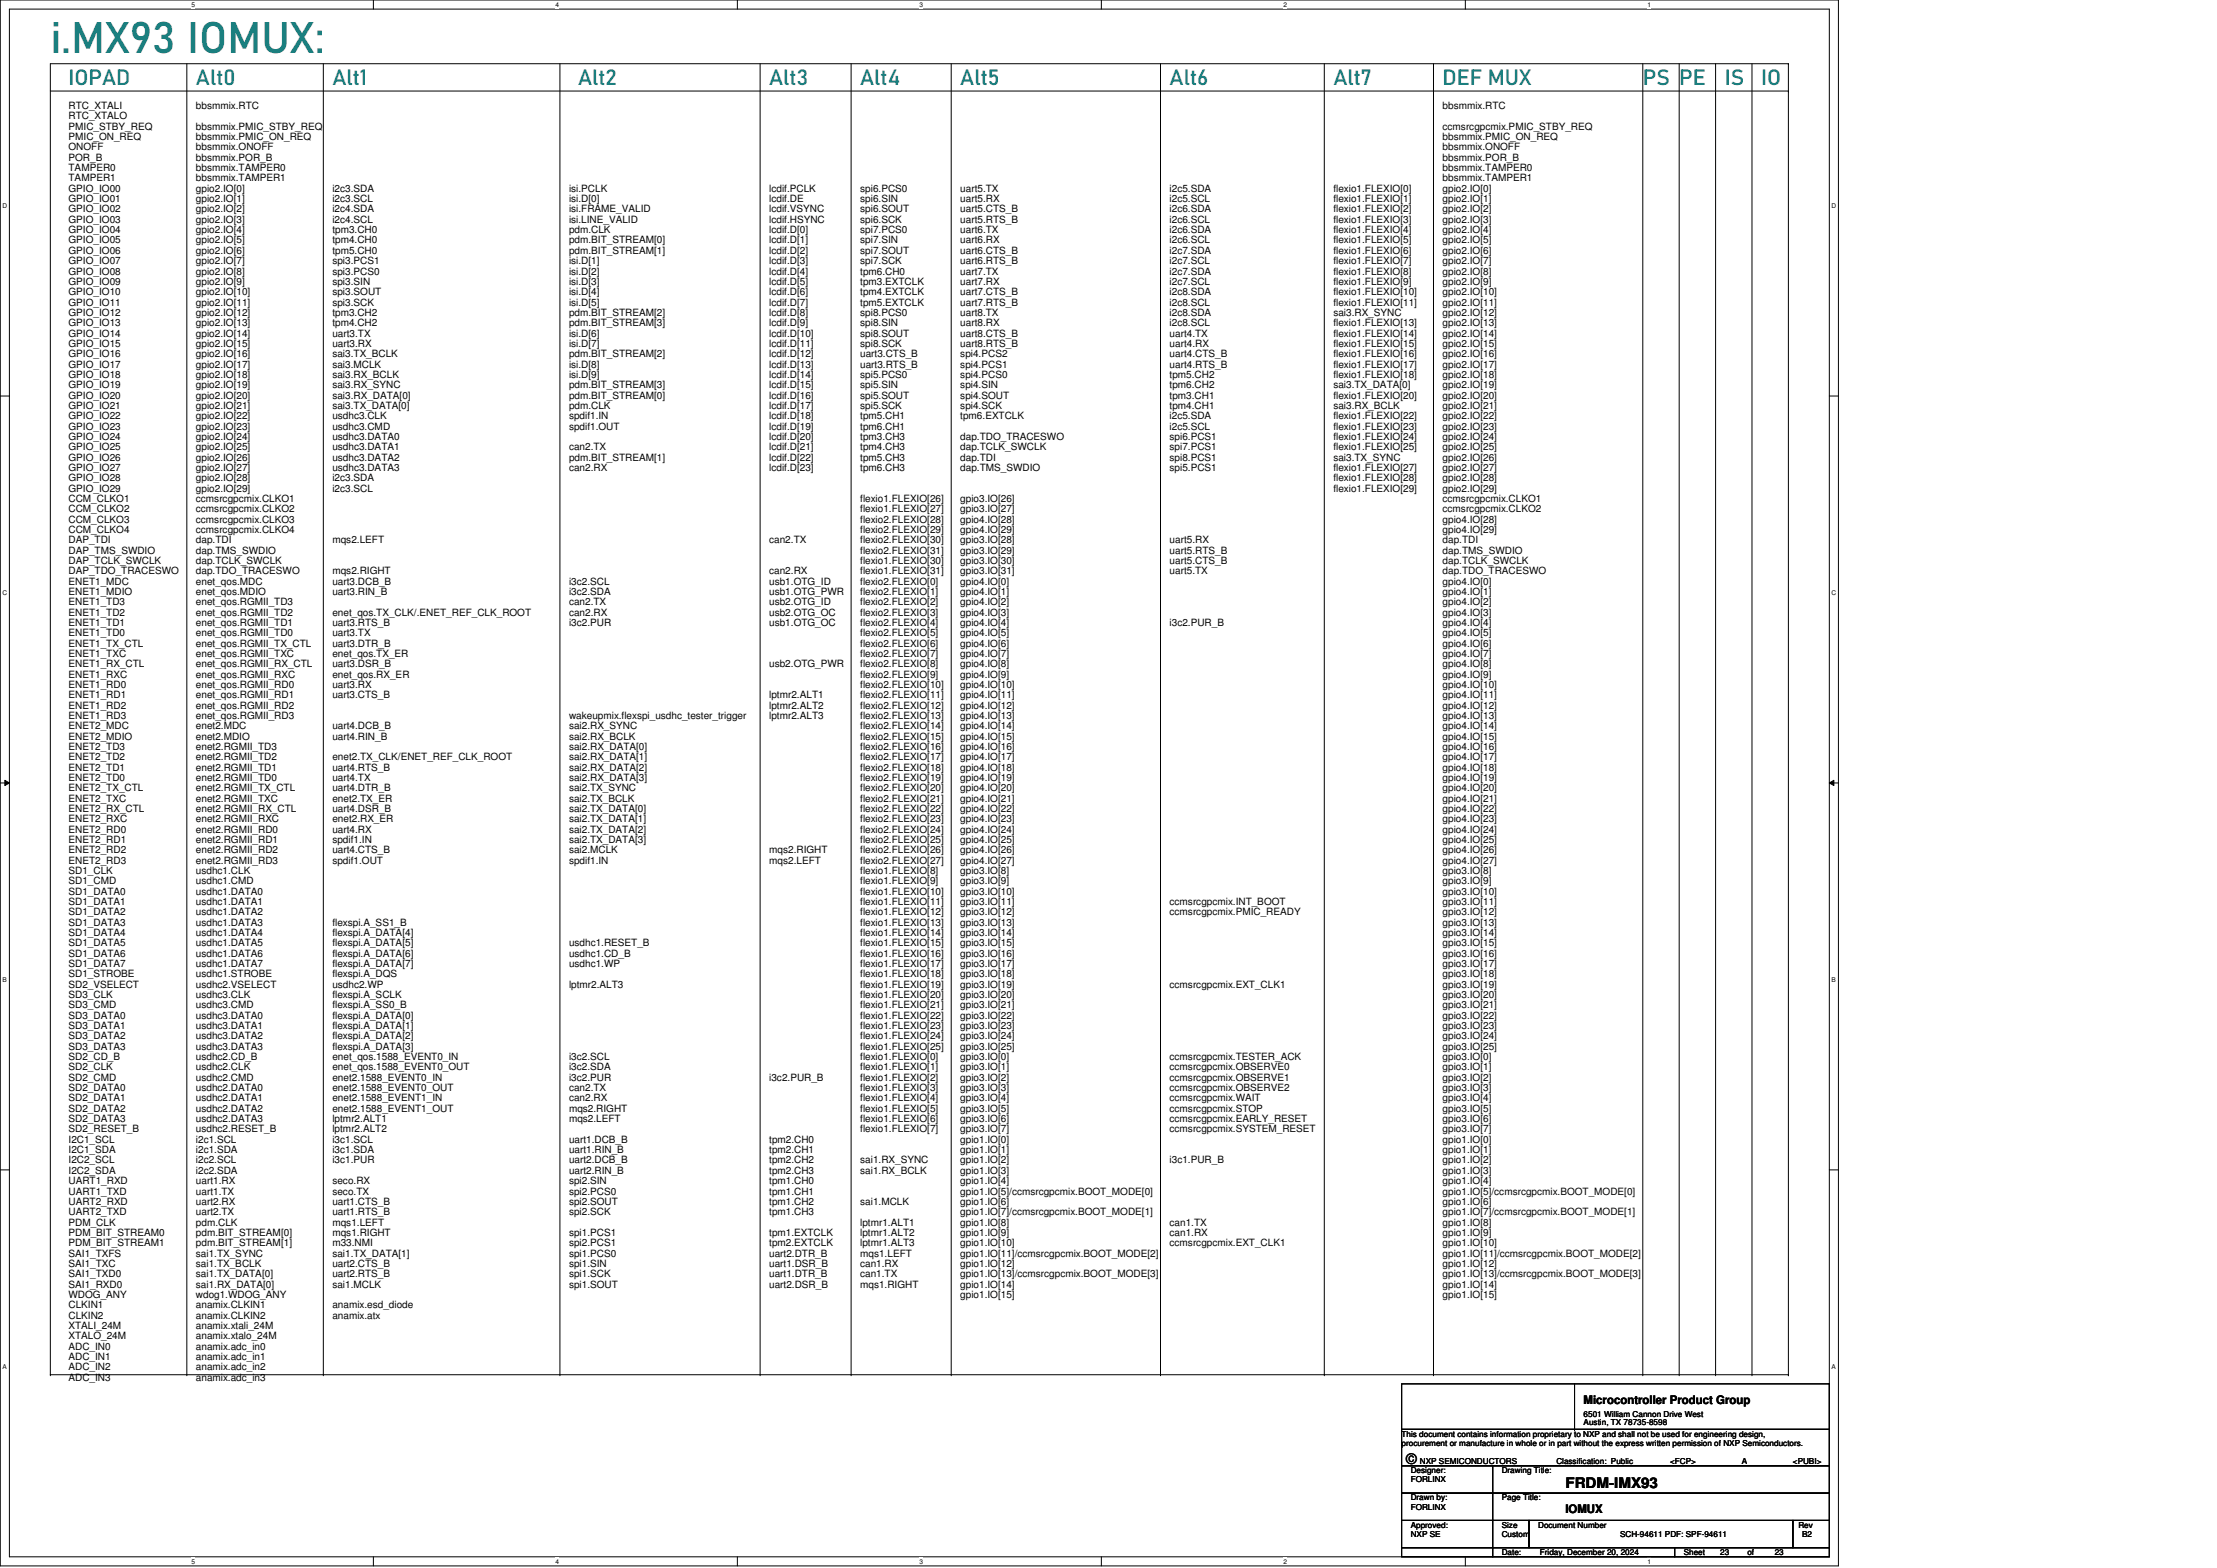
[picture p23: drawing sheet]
<svg xmlns="http://www.w3.org/2000/svg" width="297mm" height="210mm" viewBox="0 0 297 210" stroke-linecap="round" stroke-linejoin="round" font-family="sans-serif">
<defs><g id="words">
<text font-size="5.8" fill="#008080" x="6.7" y="7">i.MX93 IOMUX:</text>
<g font-size="2.9" fill="#008080">
<text x="9.2" y="11.4">IOPAD</text>
<text x="26.3" y="11.4">Alt0</text>
<text x="44.5" y="11.4">Alt1</text>
<text x="77.5" y="11.4">Alt2</text>
<text x="103.1" y="11.4">Alt3</text>
<text x="115.3" y="11.4">Alt4</text>
<text x="128.7" y="11.4">Alt5</text>
<text x="156.7" y="11.4">Alt6</text>
<text x="178.7" y="11.4">Alt7</text>
<text x="193.3" y="11.4">DEF MUX</text>
<text x="220.1" y="11.4">PS PE</text>
<text x="231.1" y="11.4">IS</text>
<text x="236" y="11.4">IO</text>
</g>
<g font-size="1.9">
<text x="188.4" y="196.1">©</text>
<text x="209.7" y="199.3">FRDM-IMX93</text>
</g>
<g font-size="1.6">
<text x="212.2" y="188">Microcontroller Product Group</text>
<text x="209.7" y="202.6">IOMUX</text>
</g>
<g font-size="1.3">
<text x="9.2" y="14.6">RTC_XTALI</text>
<text x="9.2" y="16">RTC_XTALO</text>
<text x="9.2" y="17.4">PMIC_STBY_REQ</text>
<text x="26.3" y="14.6">bbsmmix.RTC</text>
<text x="26.3" y="17.4">bbsmmix.PMIC_STBY_REQ</text>
<text x="193.3" y="14.6">bbsmmix.RTC</text>
<text x="193.3" y="17.4">ccmsrcgpcmix.PMIC_STBY_REQ</text>
<text x="9.2" y="18.8">PMIC_ON_REQ</text>
<text x="9.2" y="20.1">ONOFF</text>
<text x="9.2" y="21.5">POR_B</text>
<text x="9.2" y="22.9">TAMPER0</text>
<text x="26.3" y="18.8">bbsmmix.PMIC_ON_REQ</text>
<text x="26.3" y="20.1">bbsmmix.ONOFF</text>
<text x="26.3" y="21.5">bbsmmix.POR_B</text>
<text x="26.3" y="22.9">bbsmmix.TAMPER0</text>
<text x="193.3" y="18.8">bbsmmix.PMIC_ON_REQ</text>
<text x="193.3" y="20.1">bbsmmix.ONOFF</text>
<text x="193.3" y="21.5">bbsmmix.POR_B</text>
<text x="193.3" y="22.9">bbsmmix.TAMPER0</text>
<text x="9.2" y="24.3">TAMPER1</text>
<text x="9.2" y="25.7">GPIO_IO00</text>
<text x="9.2" y="27.1">GPIO_IO01</text>
<text x="9.2" y="28.5">GPIO_IO02</text>
<text x="9.2" y="29.8">GPIO_IO03</text>
<text x="26.3" y="24.3">bbsmmix.TAMPER1</text>
<text x="26.3" y="25.7">gpio2.IO[0]</text>
<text x="26.3" y="27.1">gpio2.IO[1]</text>
<text x="26.3" y="28.5">gpio2.IO[2]</text>
<text x="26.3" y="29.8">gpio2.IO[3]</text>
<text x="44.5" y="25.7">i2c3.SDA</text>
<text x="44.5" y="27.1">i2c3.SCL</text>
<text x="44.5" y="28.5">i2c4.SDA</text>
<text x="44.5" y="29.8">i2c4.SCL</text>
<text x="76.2" y="25.7">isi.PCLK</text>
<text x="76.2" y="27.1">isi.D[0]</text>
<text x="76.2" y="28.5">isi.FRAME_VALID</text>
<text x="76.2" y="29.8">isi.LINE_VALID</text>
<text x="103.1" y="25.7">lcdif.PCLK</text>
<text x="103.1" y="27.1">lcdif.DE</text>
<text x="103.1" y="28.5">lcdif.VSYNC</text>
<text x="103.1" y="29.8">lcdif.HSYNC</text>
<text x="115.3" y="25.7">spi6.PCS0</text>
<text x="115.3" y="27.1">spi6.SIN</text>
<text x="115.3" y="28.5">spi6.SOUT</text>
<text x="115.3" y="29.8">spi6.SCK</text>
<text x="128.7" y="25.7">uart5.TX</text>
<text x="128.7" y="27.1">uart5.RX</text>
<text x="128.7" y="28.5">uart5.CTS_B</text>
<text x="128.7" y="29.8">uart5.RTS_B</text>
<text x="156.7" y="25.7">i2c5.SDA</text>
<text x="156.7" y="27.1">i2c5.SCL</text>
<text x="156.7" y="28.5">i2c6.SDA</text>
<text x="156.7" y="29.8">i2c6.SCL</text>
<text x="178.7" y="25.7">flexio1.FLEXIO[0]</text>
<text x="178.7" y="27.1">flexio1.FLEXIO[1]</text>
<text x="178.7" y="28.5">flexio1.FLEXIO[2]</text>
<text x="178.7" y="29.8">flexio1.FLEXIO[3]</text>
<text x="193.3" y="24.3">bbsmmix.TAMPER1</text>
<text x="193.3" y="25.7">gpio2.IO[0]</text>
<text x="193.3" y="27.1">gpio2.IO[1]</text>
<text x="193.3" y="28.5">gpio2.IO[2]</text>
<text x="193.3" y="29.8">gpio2.IO[3]</text>
<text x="9.2" y="31.2">GPIO_IO04</text>
<text x="9.2" y="32.6">GPIO_IO05</text>
<text x="9.2" y="34">GPIO_IO06</text>
<text x="9.2" y="35.4">GPIO_IO07</text>
<text x="26.3" y="31.2">gpio2.IO[4]</text>
<text x="26.3" y="32.6">gpio2.IO[5]</text>
<text x="26.3" y="34">gpio2.IO[6]</text>
<text x="26.3" y="35.4">gpio2.IO[7]</text>
<text x="44.5" y="31.2">tpm3.CH0</text>
<text x="44.5" y="32.6">tpm4.CH0</text>
<text x="44.5" y="34">tpm5.CH0</text>
<text x="44.5" y="35.4">spi3.PCS1</text>
<text x="76.2" y="31.2">pdm.CLK</text>
<text x="76.2" y="32.6">pdm.BIT_STREAM[0]</text>
<text x="76.2" y="34">pdm.BIT_STREAM[1]</text>
<text x="76.2" y="35.4">isi.D[1]</text>
<text x="103.1" y="31.2">lcdif.D[0]</text>
<text x="103.1" y="32.6">lcdif.D[1]</text>
<text x="103.1" y="34">lcdif.D[2]</text>
<text x="103.1" y="35.4">lcdif.D[3]</text>
<text x="115.3" y="31.2">spi7.PCS0</text>
<text x="115.3" y="32.6">spi7.SIN</text>
<text x="115.3" y="34">spi7.SOUT</text>
<text x="115.3" y="35.4">spi7.SCK</text>
<text x="128.7" y="31.2">uart6.TX</text>
<text x="128.7" y="32.6">uart6.RX</text>
<text x="128.7" y="34">uart6.CTS_B</text>
<text x="128.7" y="35.4">uart6.RTS_B</text>
<text x="156.7" y="31.2">i2c6.SDA</text>
<text x="156.7" y="32.6">i2c6.SCL</text>
<text x="156.7" y="34">i2c7.SDA</text>
<text x="156.7" y="35.4">i2c7.SCL</text>
<text x="178.7" y="31.2">flexio1.FLEXIO[4]</text>
<text x="178.7" y="32.6">flexio1.FLEXIO[5]</text>
<text x="178.7" y="34">flexio1.FLEXIO[6]</text>
<text x="178.7" y="35.4">flexio1.FLEXIO[7]</text>
<text x="193.3" y="31.2">gpio2.IO[4]</text>
<text x="193.3" y="32.6">gpio2.IO[5]</text>
<text x="193.3" y="34">gpio2.IO[6]</text>
<text x="193.3" y="35.4">gpio2.IO[7]</text>
<text x="9.2" y="36.8">GPIO_IO08</text>
<text x="9.2" y="38.1">GPIO_IO09</text>
<text x="9.2" y="39.5">GPIO_IO10</text>
<text x="9.2" y="40.9">GPIO_IO11</text>
<text x="26.3" y="36.8">gpio2.IO[8]</text>
<text x="26.3" y="38.1">gpio2.IO[9]</text>
<text x="26.3" y="39.5">gpio2.IO[10]</text>
<text x="26.3" y="40.9">gpio2.IO[11]</text>
<text x="44.5" y="36.8">spi3.PCS0</text>
<text x="44.5" y="38.1">spi3.SIN</text>
<text x="44.5" y="39.5">spi3.SOUT</text>
<text x="44.5" y="40.9">spi3.SCK</text>
<text x="76.2" y="36.8">isi.D[2]</text>
<text x="76.2" y="38.1">isi.D[3]</text>
<text x="76.2" y="39.5">isi.D[4]</text>
<text x="76.2" y="40.9">isi.D[5]</text>
<text x="103.1" y="36.8">lcdif.D[4]</text>
<text x="103.1" y="38.1">lcdif.D[5]</text>
<text x="103.1" y="39.5">lcdif.D[6]</text>
<text x="103.1" y="40.9">lcdif.D[7]</text>
<text x="115.3" y="36.8">tpm6.CH0</text>
<text x="115.3" y="38.1">tpm3.EXTCLK</text>
<text x="115.3" y="39.5">tpm4.EXTCLK</text>
<text x="115.3" y="40.9">tpm5.EXTCLK</text>
<text x="128.7" y="36.8">uart7.TX</text>
<text x="128.7" y="38.1">uart7.RX</text>
<text x="128.7" y="39.5">uart7.CTS_B</text>
<text x="128.7" y="40.9">uart7.RTS_B</text>
<text x="156.7" y="36.8">i2c7.SDA</text>
<text x="156.7" y="38.1">i2c7.SCL</text>
<text x="156.7" y="39.5">i2c8.SDA</text>
<text x="156.7" y="40.9">i2c8.SCL</text>
<text x="178.7" y="36.8">flexio1.FLEXIO[8]</text>
<text x="178.7" y="38.1">flexio1.FLEXIO[9]</text>
<text x="178.7" y="39.5">flexio1.FLEXIO[10]</text>
<text x="178.7" y="40.9">flexio1.FLEXIO[11]</text>
<text x="193.3" y="36.8">gpio2.IO[8]</text>
<text x="193.3" y="38.1">gpio2.IO[9]</text>
<text x="193.3" y="39.5">gpio2.IO[10]</text>
<text x="193.3" y="40.9">gpio2.IO[11]</text>
<text x="9.2" y="42.3">GPIO_IO12</text>
<text x="9.2" y="43.7">GPIO_IO13</text>
<text x="9.2" y="45.1">GPIO_IO14</text>
<text x="9.2" y="46.5">GPIO_IO15</text>
<text x="9.2" y="47.8">GPIO_IO16</text>
<text x="26.3" y="42.3">gpio2.IO[12]</text>
<text x="26.3" y="43.7">gpio2.IO[13]</text>
<text x="26.3" y="45.1">gpio2.IO[14]</text>
<text x="26.3" y="46.5">gpio2.IO[15]</text>
<text x="26.3" y="47.8">gpio2.IO[16]</text>
<text x="44.5" y="42.3">tpm3.CH2</text>
<text x="44.5" y="43.7">tpm4.CH2</text>
<text x="44.5" y="45.1">uart3.TX</text>
<text x="44.5" y="46.5">uart3.RX</text>
<text x="44.5" y="47.8">sai3.TX_BCLK</text>
<text x="76.2" y="42.3">pdm.BIT_STREAM[2]</text>
<text x="76.2" y="43.7">pdm.BIT_STREAM[3]</text>
<text x="76.2" y="45.1">isi.D[6]</text>
<text x="76.2" y="46.5">isi.D[7]</text>
<text x="76.2" y="47.8">pdm.BIT_STREAM[2]</text>
<text x="103.1" y="42.3">lcdif.D[8]</text>
<text x="103.1" y="43.7">lcdif.D[9]</text>
<text x="103.1" y="45.1">lcdif.D[10]</text>
<text x="103.1" y="46.5">lcdif.D[11]</text>
<text x="103.1" y="47.8">lcdif.D[12]</text>
<text x="115.3" y="42.3">spi8.PCS0</text>
<text x="115.3" y="43.7">spi8.SIN</text>
<text x="115.3" y="45.1">spi8.SOUT</text>
<text x="115.3" y="46.5">spi8.SCK</text>
<text x="115.3" y="47.8">uart3.CTS_B</text>
<text x="128.7" y="42.3">uart8.TX</text>
<text x="128.7" y="43.7">uart8.RX</text>
<text x="128.7" y="45.1">uart8.CTS_B</text>
<text x="128.7" y="46.5">uart8.RTS_B</text>
<text x="128.7" y="47.8">spi4.PCS2</text>
<text x="156.7" y="42.3">i2c8.SDA</text>
<text x="156.7" y="43.7">i2c8.SCL</text>
<text x="156.7" y="45.1">uart4.TX</text>
<text x="156.7" y="46.5">uart4.RX</text>
<text x="156.7" y="47.8">uart4.CTS_B</text>
<text x="178.7" y="42.3">sai3.RX_SYNC</text>
<text x="178.7" y="43.7">flexio1.FLEXIO[13]</text>
<text x="178.7" y="45.1">flexio1.FLEXIO[14]</text>
<text x="178.7" y="46.5">flexio1.FLEXIO[15]</text>
<text x="178.7" y="47.8">flexio1.FLEXIO[16]</text>
<text x="193.3" y="42.3">gpio2.IO[12]</text>
<text x="193.3" y="43.7">gpio2.IO[13]</text>
<text x="193.3" y="45.1">gpio2.IO[14]</text>
<text x="193.3" y="46.5">gpio2.IO[15]</text>
<text x="193.3" y="47.8">gpio2.IO[16]</text>
<text x="9.2" y="49.2">GPIO_IO17</text>
<text x="9.2" y="50.6">GPIO_IO18</text>
<text x="9.2" y="52">GPIO_IO19</text>
<text x="9.2" y="53.4">GPIO_IO20</text>
<text x="26.3" y="49.2">gpio2.IO[17]</text>
<text x="26.3" y="50.6">gpio2.IO[18]</text>
<text x="26.3" y="52">gpio2.IO[19]</text>
<text x="26.3" y="53.4">gpio2.IO[20]</text>
<text x="44.5" y="49.2">sai3.MCLK</text>
<text x="44.5" y="50.6">sai3.RX_BCLK</text>
<text x="44.5" y="52">sai3.RX_SYNC</text>
<text x="44.5" y="53.4">sai3.RX_DATA[0]</text>
<text x="76.2" y="49.2">isi.D[8]</text>
<text x="76.2" y="50.6">isi.D[9]</text>
<text x="76.2" y="52">pdm.BIT_STREAM[3]</text>
<text x="76.2" y="53.4">pdm.BIT_STREAM[0]</text>
<text x="103.1" y="49.2">lcdif.D[13]</text>
<text x="103.1" y="50.6">lcdif.D[14]</text>
<text x="103.1" y="52">lcdif.D[15]</text>
<text x="103.1" y="53.4">lcdif.D[16]</text>
<text x="115.3" y="49.2">uart3.RTS_B</text>
<text x="115.3" y="50.6">spi5.PCS0</text>
<text x="115.3" y="52">spi5.SIN</text>
<text x="115.3" y="53.4">spi5.SOUT</text>
<text x="128.7" y="49.2">spi4.PCS1</text>
<text x="128.7" y="50.6">spi4.PCS0</text>
<text x="128.7" y="52">spi4.SIN</text>
<text x="128.7" y="53.4">spi4.SOUT</text>
<text x="156.7" y="49.2">uart4.RTS_B</text>
<text x="156.7" y="50.6">tpm5.CH2</text>
<text x="156.7" y="52">tpm6.CH2</text>
<text x="156.7" y="53.4">tpm3.CH1</text>
<text x="178.7" y="49.2">flexio1.FLEXIO[17]</text>
<text x="178.7" y="50.6">flexio1.FLEXIO[18]</text>
<text x="178.7" y="52">sai3.TX_DATA[0]</text>
<text x="178.7" y="53.4">flexio1.FLEXIO[20]</text>
<text x="193.3" y="49.2">gpio2.IO[17]</text>
<text x="193.3" y="50.6">gpio2.IO[18]</text>
<text x="193.3" y="52">gpio2.IO[19]</text>
<text x="193.3" y="53.4">gpio2.IO[20]</text>
<text x="9.2" y="54.8">GPIO_IO21</text>
<text x="9.2" y="56.1">GPIO_IO22</text>
<text x="9.2" y="57.5">GPIO_IO23</text>
<text x="9.2" y="58.9">GPIO_IO24</text>
<text x="26.3" y="54.8">gpio2.IO[21]</text>
<text x="26.3" y="56.1">gpio2.IO[22]</text>
<text x="26.3" y="57.5">gpio2.IO[23]</text>
<text x="26.3" y="58.9">gpio2.IO[24]</text>
<text x="44.5" y="54.8">sai3.TX_DATA[0]</text>
<text x="44.5" y="56.1">usdhc3.CLK</text>
<text x="44.5" y="57.5">usdhc3.CMD</text>
<text x="44.5" y="58.9">usdhc3.DATA0</text>
<text x="76.2" y="54.8">pdm.CLK</text>
<text x="76.2" y="56.1">spdif1.IN</text>
<text x="76.2" y="57.5">spdif1.OUT</text>
<text x="103.1" y="54.8">lcdif.D[17]</text>
<text x="103.1" y="56.1">lcdif.D[18]</text>
<text x="103.1" y="57.5">lcdif.D[19]</text>
<text x="103.1" y="58.9">lcdif.D[20]</text>
<text x="115.3" y="54.8">spi5.SCK</text>
<text x="115.3" y="56.1">tpm5.CH1</text>
<text x="115.3" y="57.5">tpm6.CH1</text>
<text x="115.3" y="58.9">tpm3.CH3</text>
<text x="128.7" y="54.8">spi4.SCK</text>
<text x="128.7" y="56.1">tpm6.EXTCLK</text>
<text x="128.7" y="58.9">dap.TDO_TRACESWO</text>
<text x="156.7" y="54.8">tpm4.CH1</text>
<text x="156.7" y="56.1">i2c5.SDA</text>
<text x="156.7" y="57.5">i2c5.SCL</text>
<text x="156.7" y="58.9">spi6.PCS1</text>
<text x="178.7" y="54.8">sai3.RX_BCLK</text>
<text x="178.7" y="56.1">flexio1.FLEXIO[22]</text>
<text x="178.7" y="57.5">flexio1.FLEXIO[23]</text>
<text x="178.7" y="58.9">flexio1.FLEXIO[24]</text>
<text x="193.3" y="54.8">gpio2.IO[21]</text>
<text x="193.3" y="56.1">gpio2.IO[22]</text>
<text x="193.3" y="57.5">gpio2.IO[23]</text>
<text x="193.3" y="58.9">gpio2.IO[24]</text>
<text x="9.2" y="60.3">GPIO_IO25</text>
<text x="9.2" y="61.7">GPIO_IO26</text>
<text x="9.2" y="63.1">GPIO_IO27</text>
<text x="9.2" y="64.4">GPIO_IO28</text>
<text x="9.2" y="65.8">GPIO_IO29</text>
<text x="26.3" y="60.3">gpio2.IO[25]</text>
<text x="26.3" y="61.7">gpio2.IO[26]</text>
<text x="26.3" y="63.1">gpio2.IO[27]</text>
<text x="26.3" y="64.4">gpio2.IO[28]</text>
<text x="26.3" y="65.8">gpio2.IO[29]</text>
<text x="44.5" y="60.3">usdhc3.DATA1</text>
<text x="44.5" y="61.7">usdhc3.DATA2</text>
<text x="44.5" y="63.1">usdhc3.DATA3</text>
<text x="44.5" y="64.4">i2c3.SDA</text>
<text x="44.5" y="65.8">i2c3.SCL</text>
<text x="76.2" y="60.3">can2.TX</text>
<text x="76.2" y="61.7">pdm.BIT_STREAM[1]</text>
<text x="76.2" y="63.1">can2.RX</text>
<text x="103.1" y="60.3">lcdif.D[21]</text>
<text x="103.1" y="61.7">lcdif.D[22]</text>
<text x="103.1" y="63.1">lcdif.D[23]</text>
<text x="115.3" y="60.3">tpm4.CH3</text>
<text x="115.3" y="61.7">tpm5.CH3</text>
<text x="115.3" y="63.1">tpm6.CH3</text>
<text x="128.7" y="60.3">dap.TCLK_SWCLK</text>
<text x="128.7" y="61.7">dap.TDI</text>
<text x="128.7" y="63.1">dap.TMS_SWDIO</text>
<text x="156.7" y="60.3">spi7.PCS1</text>
<text x="156.7" y="61.7">spi8.PCS1</text>
<text x="156.7" y="63.1">spi5.PCS1</text>
<text x="178.7" y="60.3">flexio1.FLEXIO[25]</text>
<text x="178.7" y="61.7">sai3.TX_SYNC</text>
<text x="178.7" y="63.1">flexio1.FLEXIO[27]</text>
<text x="178.7" y="64.4">flexio1.FLEXIO[28]</text>
<text x="178.7" y="65.8">flexio1.FLEXIO[29]</text>
<text x="193.3" y="60.3">gpio2.IO[25]</text>
<text x="193.3" y="61.7">gpio2.IO[26]</text>
<text x="193.3" y="63.1">gpio2.IO[27]</text>
<text x="193.3" y="64.4">gpio2.IO[28]</text>
<text x="193.3" y="65.8">gpio2.IO[29]</text>
<text x="9.2" y="67.2">CCM_CLKO1</text>
<text x="9.2" y="68.6">CCM_CLKO2</text>
<text x="9.2" y="70">CCM_CLKO3</text>
<text x="9.2" y="71.4">CCM_CLKO4</text>
<text x="26.3" y="67.2">ccmsrcgpcmix.CLKO1</text>
<text x="26.3" y="68.6">ccmsrcgpcmix.CLKO2</text>
<text x="26.3" y="70">ccmsrcgpcmix.CLKO3</text>
<text x="26.3" y="71.4">ccmsrcgpcmix.CLKO4</text>
<text x="115.3" y="67.2">flexio1.FLEXIO[26]</text>
<text x="115.3" y="68.6">flexio1.FLEXIO[27]</text>
<text x="115.3" y="70">flexio2.FLEXIO[28]</text>
<text x="115.3" y="71.4">flexio2.FLEXIO[29]</text>
<text x="128.7" y="67.2">gpio3.IO[26]</text>
<text x="128.7" y="68.6">gpio3.IO[27]</text>
<text x="128.7" y="70">gpio4.IO[28]</text>
<text x="128.7" y="71.4">gpio4.IO[29]</text>
<text x="193.3" y="67.2">ccmsrcgpcmix.CLKO1</text>
<text x="193.3" y="68.6">ccmsrcgpcmix.CLKO2</text>
<text x="193.3" y="70">gpio4.IO[28]</text>
<text x="193.3" y="71.4">gpio4.IO[29]</text>
<text x="9.2" y="72.8">DAP_TDI</text>
<text x="9.2" y="74.1">DAP_TMS_SWDIO</text>
<text x="9.2" y="75.5">DAP_TCLK_SWCLK</text>
<text x="9.2" y="76.9">DAP_TDO_TRACESWO</text>
<text x="26.3" y="72.8">dap.TDI</text>
<text x="26.3" y="74.1">dap.TMS_SWDIO</text>
<text x="26.3" y="75.5">dap.TCLK_SWCLK</text>
<text x="26.3" y="76.9">dap.TDO_TRACESWO</text>
<text x="44.5" y="72.8">mqs2.LEFT</text>
<text x="44.5" y="76.9">mqs2.RIGHT</text>
<text x="103.1" y="72.8">can2.TX</text>
<text x="103.1" y="76.9">can2.RX</text>
<text x="115.3" y="72.8">flexio2.FLEXIO[30]</text>
<text x="115.3" y="74.1">flexio2.FLEXIO[31]</text>
<text x="115.3" y="75.5">flexio1.FLEXIO[30]</text>
<text x="115.3" y="76.9">flexio1.FLEXIO[31]</text>
<text x="128.7" y="72.8">gpio3.IO[28]</text>
<text x="128.7" y="74.1">gpio3.IO[29]</text>
<text x="128.7" y="75.5">gpio3.IO[30]</text>
<text x="128.7" y="76.9">gpio3.IO[31]</text>
<text x="156.7" y="72.8">uart5.RX</text>
<text x="156.7" y="74.1">uart5.RTS_B</text>
<text x="156.7" y="75.5">uart5.CTS_B</text>
<text x="156.7" y="76.9">uart5.TX</text>
<text x="193.3" y="72.8">dap.TDI</text>
<text x="193.3" y="74.1">dap.TMS_SWDIO</text>
<text x="193.3" y="75.5">dap.TCLK_SWCLK</text>
<text x="193.3" y="76.9">dap.TDO_TRACESWO</text>
<text x="9.2" y="78.3">ENET1_MDC</text>
<text x="9.2" y="79.7">ENET1_MDIO</text>
<text x="9.2" y="81.1">ENET1_TD3</text>
<text x="9.2" y="82.4">ENET1_TD2</text>
<text x="9.2" y="83.8">ENET1_TD1</text>
<text x="26.3" y="78.3">enet_qos.MDC</text>
<text x="26.3" y="79.7">enet_qos.MDIO</text>
<text x="26.3" y="81.1">enet_qos.RGMII_TD3</text>
<text x="26.3" y="82.4">enet_qos.RGMII_TD2</text>
<text x="26.3" y="83.8">enet_qos.RGMII_TD1</text>
<text x="44.5" y="78.3">uart3.DCB_B</text>
<text x="44.5" y="79.7">uart3.RIN_B</text>
<text x="44.5" y="82.4">enet_qos.TX_CLK/.ENET_REF_CLK_ROOT</text>
<text x="44.5" y="83.8">uart3.RTS_B</text>
<text x="76.2" y="78.3">i3c2.SCL</text>
<text x="76.2" y="79.7">i3c2.SDA</text>
<text x="76.2" y="81.1">can2.TX</text>
<text x="76.2" y="82.4">can2.RX</text>
<text x="76.2" y="83.8">i3c2.PUR</text>
<text x="103.1" y="78.3">usb1.OTG_ID</text>
<text x="103.1" y="79.7">usb1.OTG_PWR</text>
<text x="103.1" y="81.1">usb2.OTG_ID</text>
<text x="103.1" y="82.4">usb2.OTG_OC</text>
<text x="103.1" y="83.8">usb1.OTG_OC</text>
<text x="115.3" y="78.3">flexio2.FLEXIO[0]</text>
<text x="115.3" y="79.7">flexio2.FLEXIO[1]</text>
<text x="115.3" y="81.1">flexio2.FLEXIO[2]</text>
<text x="115.3" y="82.4">flexio2.FLEXIO[3]</text>
<text x="115.3" y="83.8">flexio2.FLEXIO[4]</text>
<text x="128.7" y="78.3">gpio4.IO[0]</text>
<text x="128.7" y="79.7">gpio4.IO[1]</text>
<text x="128.7" y="81.1">gpio4.IO[2]</text>
<text x="128.7" y="82.4">gpio4.IO[3]</text>
<text x="128.7" y="83.8">gpio4.IO[4]</text>
<text x="156.7" y="83.8">i3c2.PUR_B</text>
<text x="193.3" y="78.3">gpio4.IO[0]</text>
<text x="193.3" y="79.7">gpio4.IO[1]</text>
<text x="193.3" y="81.1">gpio4.IO[2]</text>
<text x="193.3" y="82.4">gpio4.IO[3]</text>
<text x="193.3" y="83.8">gpio4.IO[4]</text>
<text x="9.2" y="85.2">ENET1_TD0</text>
<text x="9.2" y="86.6">ENET1_TX_CTL</text>
<text x="9.2" y="88">ENET1_TXC</text>
<text x="9.2" y="89.4">ENET1_RX_CTL</text>
<text x="26.3" y="85.2">enet_qos.RGMII_TD0</text>
<text x="26.3" y="86.6">enet_qos.RGMII_TX_CTL</text>
<text x="26.3" y="88">enet_qos.RGMII_TXC</text>
<text x="26.3" y="89.4">enet_qos.RGMII_RX_CTL</text>
<text x="44.5" y="85.2">uart3.TX</text>
<text x="44.5" y="86.6">uart3.DTR_B</text>
<text x="44.5" y="88">enet_qos.TX_ER</text>
<text x="44.5" y="89.4">uart3.DSR_B</text>
<text x="103.1" y="89.4">usb2.OTG_PWR</text>
<text x="115.3" y="85.2">flexio2.FLEXIO[5]</text>
<text x="115.3" y="86.6">flexio2.FLEXIO[6]</text>
<text x="115.3" y="88">flexio2.FLEXIO[7]</text>
<text x="115.3" y="89.4">flexio2.FLEXIO[8]</text>
<text x="128.7" y="85.2">gpio4.IO[5]</text>
<text x="128.7" y="86.6">gpio4.IO[6]</text>
<text x="128.7" y="88">gpio4.IO[7]</text>
<text x="128.7" y="89.4">gpio4.IO[8]</text>
<text x="193.3" y="85.2">gpio4.IO[5]</text>
<text x="193.3" y="86.6">gpio4.IO[6]</text>
<text x="193.3" y="88">gpio4.IO[7]</text>
<text x="193.3" y="89.4">gpio4.IO[8]</text>
<text x="9.2" y="90.7">ENET1_RXC</text>
<text x="9.2" y="92.1">ENET1_RD0</text>
<text x="9.2" y="93.5">ENET1_RD1</text>
<text x="9.2" y="94.9">ENET1_RD2</text>
<text x="26.3" y="90.7">enet_qos.RGMII_RXC</text>
<text x="26.3" y="92.1">enet_qos.RGMII_RD0</text>
<text x="26.3" y="93.5">enet_qos.RGMII_RD1</text>
<text x="26.3" y="94.9">enet_qos.RGMII_RD2</text>
<text x="44.5" y="90.7">enet_qos.RX_ER</text>
<text x="44.5" y="92.1">uart3.RX</text>
<text x="44.5" y="93.5">uart3.CTS_B</text>
<text x="103.1" y="93.5">lptmr2.ALT1</text>
<text x="103.1" y="94.9">lptmr2.ALT2</text>
<text x="115.3" y="90.7">flexio2.FLEXIO[9]</text>
<text x="115.3" y="92.1">flexio2.FLEXIO[10]</text>
<text x="115.3" y="93.5">flexio2.FLEXIO[11]</text>
<text x="115.3" y="94.9">flexio2.FLEXIO[12]</text>
<text x="128.7" y="90.7">gpio4.IO[9]</text>
<text x="128.7" y="92.1">gpio4.IO[10]</text>
<text x="128.7" y="93.5">gpio4.IO[11]</text>
<text x="128.7" y="94.9">gpio4.IO[12]</text>
<text x="193.3" y="90.7">gpio4.IO[9]</text>
<text x="193.3" y="92.1">gpio4.IO[10]</text>
<text x="193.3" y="93.5">gpio4.IO[11]</text>
<text x="193.3" y="94.9">gpio4.IO[12]</text>
<text x="9.2" y="96.3">ENET1_RD3</text>
<text x="9.2" y="97.7">ENET2_MDC</text>
<text x="9.2" y="99.1">ENET2_MDIO</text>
<text x="9.2" y="100.4">ENET2_TD3</text>
<text x="9.2" y="101.8">ENET2_TD2</text>
<text x="26.3" y="96.3">enet_qos.RGMII_RD3</text>
<text x="26.3" y="97.7">enet2.MDC</text>
<text x="26.3" y="99.1">enet2.MDIO</text>
<text x="26.3" y="100.4">enet2.RGMII_TD3</text>
<text x="26.3" y="101.8">enet2.RGMII_TD2</text>
<text x="44.5" y="97.7">uart4.DCB_B</text>
<text x="44.5" y="99.1">uart4.RIN_B</text>
<text x="44.5" y="101.8">enet2.TX_CLK/ENET_REF_CLK_ROOT</text>
<text x="76.2" y="96.3">wakeupmix.flexspi_usdhc_tester_trigger</text>
<text x="76.2" y="97.7">sai2.RX_SYNC</text>
<text x="76.2" y="99.1">sai2.RX_BCLK</text>
<text x="76.2" y="100.4">sai2.RX_DATA[0]</text>
<text x="76.2" y="101.8">sai2.RX_DATA[1]</text>
<text x="103.1" y="96.3">lptmr2.ALT3</text>
<text x="115.3" y="96.3">flexio2.FLEXIO[13]</text>
<text x="115.3" y="97.7">flexio2.FLEXIO[14]</text>
<text x="115.3" y="99.1">flexio2.FLEXIO[15]</text>
<text x="115.3" y="100.4">flexio2.FLEXIO[16]</text>
<text x="115.3" y="101.8">flexio2.FLEXIO[17]</text>
<text x="128.7" y="96.3">gpio4.IO[13]</text>
<text x="128.7" y="97.7">gpio4.IO[14]</text>
<text x="128.7" y="99.1">gpio4.IO[15]</text>
<text x="128.7" y="100.4">gpio4.IO[16]</text>
<text x="128.7" y="101.8">gpio4.IO[17]</text>
<text x="193.3" y="96.3">gpio4.IO[13]</text>
<text x="193.3" y="97.7">gpio4.IO[14]</text>
<text x="193.3" y="99.1">gpio4.IO[15]</text>
<text x="193.3" y="100.4">gpio4.IO[16]</text>
<text x="193.3" y="101.8">gpio4.IO[17]</text>
<text x="9.2" y="103.2">ENET2_TD1</text>
<text x="9.2" y="104.6">ENET2_TD0</text>
<text x="9.2" y="106">ENET2_TX_CTL</text>
<text x="9.2" y="107.4">ENET2_TXC</text>
<text x="26.3" y="103.2">enet2.RGMII_TD1</text>
<text x="26.3" y="104.6">enet2.RGMII_TD0</text>
<text x="26.3" y="106">enet2.RGMII_TX_CTL</text>
<text x="26.3" y="107.4">enet2.RGMII_TXC</text>
<text x="44.5" y="103.2">uart4.RTS_B</text>
<text x="44.5" y="104.6">uart4.TX</text>
<text x="44.5" y="106">uart4.DTR_B</text>
<text x="44.5" y="107.4">enet2.TX_ER</text>
<text x="76.2" y="103.2">sai2.RX_DATA[2]</text>
<text x="76.2" y="104.6">sai2.RX_DATA[3]</text>
<text x="76.2" y="106">sai2.TX_SYNC</text>
<text x="76.2" y="107.4">sai2.TX_BCLK</text>
<text x="115.3" y="103.2">flexio2.FLEXIO[18]</text>
<text x="115.3" y="104.6">flexio2.FLEXIO[19]</text>
<text x="115.3" y="106">flexio2.FLEXIO[20]</text>
<text x="115.3" y="107.4">flexio2.FLEXIO[21]</text>
<text x="128.7" y="103.2">gpio4.IO[18]</text>
<text x="128.7" y="104.6">gpio4.IO[19]</text>
<text x="128.7" y="106">gpio4.IO[20]</text>
<text x="128.7" y="107.4">gpio4.IO[21]</text>
<text x="193.3" y="103.2">gpio4.IO[18]</text>
<text x="193.3" y="104.6">gpio4.IO[19]</text>
<text x="193.3" y="106">gpio4.IO[20]</text>
<text x="193.3" y="107.4">gpio4.IO[21]</text>
<text x="9.2" y="108.7">ENET2_RX_CTL</text>
<text x="9.2" y="110.1">ENET2_RXC</text>
<text x="9.2" y="111.5">ENET2_RD0</text>
<text x="9.2" y="112.9">ENET2_RD1</text>
<text x="26.3" y="108.7">enet2.RGMII_RX_CTL</text>
<text x="26.3" y="110.1">enet2.RGMII_RXC</text>
<text x="26.3" y="111.5">enet2.RGMII_RD0</text>
<text x="26.3" y="112.9">enet2.RGMII_RD1</text>
<text x="44.5" y="108.7">uart4.DSR_B</text>
<text x="44.5" y="110.1">enet2.RX_ER</text>
<text x="44.5" y="111.5">uart4.RX</text>
<text x="44.5" y="112.9">spdif1.IN</text>
<text x="76.2" y="108.7">sai2.TX_DATA[0]</text>
<text x="76.2" y="110.1">sai2.TX_DATA[1]</text>
<text x="76.2" y="111.5">sai2.TX_DATA[2]</text>
<text x="76.2" y="112.9">sai2.TX_DATA[3]</text>
<text x="115.3" y="108.7">flexio2.FLEXIO[22]</text>
<text x="115.3" y="110.1">flexio2.FLEXIO[23]</text>
<text x="115.3" y="111.5">flexio2.FLEXIO[24]</text>
<text x="115.3" y="112.9">flexio2.FLEXIO[25]</text>
<text x="128.7" y="108.7">gpio4.IO[22]</text>
<text x="128.7" y="110.1">gpio4.IO[23]</text>
<text x="128.7" y="111.5">gpio4.IO[24]</text>
<text x="128.7" y="112.9">gpio4.IO[25]</text>
<text x="193.3" y="108.7">gpio4.IO[22]</text>
<text x="193.3" y="110.1">gpio4.IO[23]</text>
<text x="193.3" y="111.5">gpio4.IO[24]</text>
<text x="193.3" y="112.9">gpio4.IO[25]</text>
<text x="9.2" y="114.3">ENET2_RD2</text>
<text x="9.2" y="115.7">ENET2_RD3</text>
<text x="9.2" y="117">SD1_CLK</text>
<text x="9.2" y="118.4">SD1_CMD</text>
<text x="9.2" y="119.8">SD1_DATA0</text>
<text x="26.3" y="114.3">enet2.RGMII_RD2</text>
<text x="26.3" y="115.7">enet2.RGMII_RD3</text>
<text x="26.3" y="117">usdhc1.CLK</text>
<text x="26.3" y="118.4">usdhc1.CMD</text>
<text x="26.3" y="119.8">usdhc1.DATA0</text>
<text x="44.5" y="114.3">uart4.CTS_B</text>
<text x="44.5" y="115.7">spdif1.OUT</text>
<text x="76.2" y="114.3">sai2.MCLK</text>
<text x="76.2" y="115.7">spdif1.IN</text>
<text x="103.1" y="114.3">mqs2.RIGHT</text>
<text x="103.1" y="115.7">mqs2.LEFT</text>
<text x="115.3" y="114.3">flexio2.FLEXIO[26]</text>
<text x="115.3" y="115.7">flexio2.FLEXIO[27]</text>
<text x="115.3" y="117.1">flexio1.FLEXIO[8]</text>
<text x="115.3" y="118.4">flexio1.FLEXIO[9]</text>
<text x="115.3" y="119.8">flexio1.FLEXIO[10]</text>
<text x="128.7" y="114.3">gpio4.IO[26]</text>
<text x="128.7" y="115.7">gpio4.IO[27]</text>
<text x="128.7" y="117">gpio3.IO[8]</text>
<text x="128.7" y="118.4">gpio3.IO[9]</text>
<text x="128.7" y="119.8">gpio3.IO[10]</text>
<text x="193.3" y="114.3">gpio4.IO[26]</text>
<text x="193.3" y="115.7">gpio4.IO[27]</text>
<text x="193.3" y="117.1">gpio3.IO[8]</text>
<text x="193.3" y="118.4">gpio3.IO[9]</text>
<text x="193.3" y="119.8">gpio3.IO[10]</text>
<text x="9.2" y="121.2">SD1_DATA1</text>
<text x="9.2" y="122.6">SD1_DATA2</text>
<text x="9.2" y="124">SD1_DATA3</text>
<text x="9.2" y="125.4">SD1_DATA4</text>
<text x="26.3" y="121.2">usdhc1.DATA1</text>
<text x="26.3" y="122.6">usdhc1.DATA2</text>
<text x="26.3" y="124">usdhc1.DATA3</text>
<text x="26.3" y="125.4">usdhc1.DATA4</text>
<text x="44.5" y="124">flexspi.A_SS1_B</text>
<text x="44.5" y="125.4">flexspi.A_DATA[4]</text>
<text x="115.3" y="121.2">flexio1.FLEXIO[11]</text>
<text x="115.3" y="122.6">flexio1.FLEXIO[12]</text>
<text x="115.3" y="124">flexio1.FLEXIO[13]</text>
<text x="115.3" y="125.4">flexio1.FLEXIO[14]</text>
<text x="128.7" y="121.2">gpio3.IO[11]</text>
<text x="128.7" y="122.6">gpio3.IO[12]</text>
<text x="128.7" y="124">gpio3.IO[13]</text>
<text x="128.7" y="125.4">gpio3.IO[14]</text>
<text x="156.7" y="121.2">ccmsrcgpcmix.INT_BOOT</text>
<text x="156.7" y="122.6">ccmsrcgpcmix.PMIC_READY</text>
<text x="193.3" y="121.2">gpio3.IO[11]</text>
<text x="193.3" y="122.6">gpio3.IO[12]</text>
<text x="193.3" y="124">gpio3.IO[13]</text>
<text x="193.3" y="125.4">gpio3.IO[14]</text>
<text x="9.2" y="126.7">SD1_DATA5</text>
<text x="9.2" y="128.1">SD1_DATA6</text>
<text x="9.2" y="129.5">SD1_DATA7</text>
<text x="9.2" y="130.9">SD1_STROBE</text>
<text x="26.3" y="126.7">usdhc1.DATA5</text>
<text x="26.3" y="128.1">usdhc1.DATA6</text>
<text x="26.3" y="129.5">usdhc1.DATA7</text>
<text x="26.3" y="130.9">usdhc1.STROBE</text>
<text x="44.5" y="126.7">flexspi.A_DATA[5]</text>
<text x="44.5" y="128.1">flexspi.A_DATA[6]</text>
<text x="44.5" y="129.5">flexspi.A_DATA[7]</text>
<text x="44.5" y="130.9">flexspi.A_DQS</text>
<text x="76.2" y="126.7">usdhc1.RESET_B</text>
<text x="76.2" y="128.1">usdhc1.CD_B</text>
<text x="76.2" y="129.5">usdhc1.WP</text>
<text x="115.3" y="126.7">flexio1.FLEXIO[15]</text>
<text x="115.3" y="128.1">flexio1.FLEXIO[16]</text>
<text x="115.3" y="129.5">flexio1.FLEXIO[17]</text>
<text x="115.3" y="130.9">flexio1.FLEXIO[18]</text>
<text x="128.7" y="126.7">gpio3.IO[15]</text>
<text x="128.7" y="128.1">gpio3.IO[16]</text>
<text x="128.7" y="129.5">gpio3.IO[17]</text>
<text x="128.7" y="130.9">gpio3.IO[18]</text>
<text x="193.3" y="126.7">gpio3.IO[15]</text>
<text x="193.3" y="128.1">gpio3.IO[16]</text>
<text x="193.3" y="129.5">gpio3.IO[17]</text>
<text x="193.3" y="130.9">gpio3.IO[18]</text>
<text x="9.2" y="132.3">SD2_VSELECT</text>
<text x="9.2" y="133.7">SD3_CLK</text>
<text x="9.2" y="135">SD3_CMD</text>
<text x="9.2" y="136.4">SD3_DATA0</text>
<text x="9.2" y="137.8">SD3_DATA1</text>
<text x="26.3" y="132.3">usdhc2.VSELECT</text>
<text x="26.3" y="133.7">usdhc3.CLK</text>
<text x="26.3" y="135">usdhc3.CMD</text>
<text x="26.3" y="136.4">usdhc3.DATA0</text>
<text x="26.3" y="137.8">usdhc3.DATA1</text>
<text x="44.5" y="132.3">usdhc2.WP</text>
<text x="44.5" y="133.7">flexspi.A_SCLK</text>
<text x="44.5" y="135">flexspi.A_SS0_B</text>
<text x="44.5" y="136.4">flexspi.A_DATA[0]</text>
<text x="44.5" y="137.8">flexspi.A_DATA[1]</text>
<text x="76.2" y="132.3">lptmr2.ALT3</text>
<text x="115.3" y="132.3">flexio1.FLEXIO[19]</text>
<text x="115.3" y="133.7">flexio1.FLEXIO[20]</text>
<text x="115.3" y="135">flexio1.FLEXIO[21]</text>
<text x="115.3" y="136.4">flexio1.FLEXIO[22]</text>
<text x="115.3" y="137.8">flexio1.FLEXIO[23]</text>
<text x="128.7" y="132.3">gpio3.IO[19]</text>
<text x="128.7" y="133.7">gpio3.IO[20]</text>
<text x="128.7" y="135">gpio3.IO[21]</text>
<text x="128.7" y="136.4">gpio3.IO[22]</text>
<text x="128.7" y="137.8">gpio3.IO[23]</text>
<text x="156.7" y="132.3">ccmsrcgpcmix.EXT_CLK1</text>
<text x="193.3" y="132.3">gpio3.IO[19]</text>
<text x="193.3" y="133.7">gpio3.IO[20]</text>
<text x="193.3" y="135">gpio3.IO[21]</text>
<text x="193.3" y="136.4">gpio3.IO[22]</text>
<text x="193.3" y="137.8">gpio3.IO[23]</text>
<text x="9.2" y="139.2">SD3_DATA2</text>
<text x="9.2" y="140.6">SD3_DATA3</text>
<text x="9.2" y="142">SD2_CD_B</text>
<text x="9.2" y="143.4">SD2_CLK</text>
<text x="26.3" y="139.2">usdhc3.DATA2</text>
<text x="26.3" y="140.6">usdhc3.DATA3</text>
<text x="26.3" y="142">usdhc2.CD_B</text>
<text x="26.3" y="143.4">usdhc2.CLK</text>
<text x="44.5" y="139.2">flexspi.A_DATA[2]</text>
<text x="44.5" y="140.6">flexspi.A_DATA[3]</text>
<text x="44.5" y="142">enet_qos.1588_EVENT0_IN</text>
<text x="44.5" y="143.4">enet_qos.1588_EVENT0_OUT</text>
<text x="76.2" y="142">i3c2.SCL</text>
<text x="76.2" y="143.4">i3c2.SDA</text>
<text x="115.3" y="139.2">flexio1.FLEXIO[24]</text>
<text x="115.3" y="140.6">flexio1.FLEXIO[25]</text>
<text x="115.3" y="142">flexio1.FLEXIO[0]</text>
<text x="115.3" y="143.4">flexio1.FLEXIO[1]</text>
<text x="128.7" y="139.2">gpio3.IO[24]</text>
<text x="128.7" y="140.6">gpio3.IO[25]</text>
<text x="128.7" y="142">gpio3.IO[0]</text>
<text x="128.7" y="143.4">gpio3.IO[1]</text>
<text x="156.7" y="142">ccmsrcgpcmix.TESTER_ACK</text>
<text x="156.7" y="143.4">ccmsrcgpcmix.OBSERVE0</text>
<text x="193.3" y="139.2">gpio3.IO[24]</text>
<text x="193.3" y="140.6">gpio3.IO[25]</text>
<text x="193.3" y="142">gpio3.IO[0]</text>
<text x="193.3" y="143.4">gpio3.IO[1]</text>
<text x="9.2" y="144.7">SD2_CMD</text>
<text x="9.2" y="146.1">SD2_DATA0</text>
<text x="9.2" y="147.5">SD2_DATA1</text>
<text x="9.2" y="148.9">SD2_DATA2</text>
<text x="26.3" y="144.7">usdhc2.CMD</text>
<text x="26.3" y="146.1">usdhc2.DATA0</text>
<text x="26.3" y="147.5">usdhc2.DATA1</text>
<text x="26.3" y="148.9">usdhc2.DATA2</text>
<text x="44.5" y="144.7">enet2.1588_EVENT0_IN</text>
<text x="44.5" y="146.1">enet2.1588_EVENT0_OUT</text>
<text x="44.5" y="147.5">enet2.1588_EVENT1_IN</text>
<text x="44.5" y="148.9">enet2.1588_EVENT1_OUT</text>
<text x="76.2" y="144.7">i3c2.PUR</text>
<text x="76.2" y="146.1">can2.TX</text>
<text x="76.2" y="147.5">can2.RX</text>
<text x="76.2" y="148.9">mqs2.RIGHT</text>
<text x="103.1" y="144.7">i3c2.PUR_B</text>
<text x="115.3" y="144.7">flexio1.FLEXIO[2]</text>
<text x="115.3" y="146.1">flexio1.FLEXIO[3]</text>
<text x="115.3" y="147.5">flexio1.FLEXIO[4]</text>
<text x="115.3" y="148.9">flexio1.FLEXIO[5]</text>
<text x="128.7" y="144.7">gpio3.IO[2]</text>
<text x="128.7" y="146.1">gpio3.IO[3]</text>
<text x="128.7" y="147.5">gpio3.IO[4]</text>
<text x="128.7" y="148.9">gpio3.IO[5]</text>
<text x="156.7" y="144.7">ccmsrcgpcmix.OBSERVE1</text>
<text x="156.7" y="146.1">ccmsrcgpcmix.OBSERVE2</text>
<text x="156.7" y="147.5">ccmsrcgpcmix.WAIT</text>
<text x="156.7" y="148.9">ccmsrcgpcmix.STOP</text>
<text x="193.3" y="144.7">gpio3.IO[2]</text>
<text x="193.3" y="146.1">gpio3.IO[3]</text>
<text x="193.3" y="147.5">gpio3.IO[4]</text>
<text x="193.3" y="148.9">gpio3.IO[5]</text>
<text x="9.2" y="150.3">SD2_DATA3</text>
<text x="9.2" y="151.7">SD2_RESET_B</text>
<text x="9.2" y="153">I2C1_SCL</text>
<text x="9.2" y="154.4">I2C1_SDA</text>
<text x="9.2" y="155.8">I2C2_SCL</text>
<text x="26.3" y="150.3">usdhc2.DATA3</text>
<text x="26.3" y="151.7">usdhc2.RESET_B</text>
<text x="26.3" y="153">i2c1.SCL</text>
<text x="26.3" y="154.4">i2c1.SDA</text>
<text x="26.3" y="155.8">i2c2.SCL</text>
<text x="44.5" y="150.3">lptmr2.ALT1</text>
<text x="44.5" y="151.7">lptmr2.ALT2</text>
<text x="44.5" y="153">i3c1.SCL</text>
<text x="44.5" y="154.4">i3c1.SDA</text>
<text x="44.5" y="155.8">i3c1.PUR</text>
<text x="76.2" y="150.3">mqs2.LEFT</text>
<text x="76.2" y="153">uart1.DCB_B</text>
<text x="76.2" y="154.4">uart1.RIN_B</text>
<text x="76.2" y="155.8">uart2.DCB_B</text>
<text x="103.1" y="153">tpm2.CH0</text>
<text x="103.1" y="154.4">tpm2.CH1</text>
<text x="103.1" y="155.8">tpm2.CH2</text>
<text x="115.3" y="150.3">flexio1.FLEXIO[6]</text>
<text x="115.3" y="151.7">flexio1.FLEXIO[7]</text>
<text x="115.3" y="155.8">sai1.RX_SYNC</text>
<text x="128.7" y="150.3">gpio3.IO[6]</text>
<text x="128.7" y="151.7">gpio3.IO[7]</text>
<text x="128.7" y="153">gpio1.IO[0]</text>
<text x="128.7" y="154.4">gpio1.IO[1]</text>
<text x="128.7" y="155.8">gpio1.IO[2]</text>
<text x="156.7" y="150.3">ccmsrcgpcmix.EARLY_RESET</text>
<text x="156.7" y="151.7">ccmsrcgpcmix.SYSTEM_RESET</text>
<text x="156.7" y="155.8">i3c1.PUR_B</text>
<text x="193.3" y="150.3">gpio3.IO[6]</text>
<text x="193.3" y="151.7">gpio3.IO[7]</text>
<text x="193.3" y="153">gpio1.IO[0]</text>
<text x="193.3" y="154.4">gpio1.IO[1]</text>
<text x="193.3" y="155.8">gpio1.IO[2]</text>
<text x="9.2" y="157.2">I2C2_SDA</text>
<text x="9.2" y="158.6">UART1_RXD</text>
<text x="9.2" y="160">UART1_TXD</text>
<text x="9.2" y="161.3">UART2_RXD</text>
<text x="26.3" y="157.2">i2c2.SDA</text>
<text x="26.3" y="158.6">uart1.RX</text>
<text x="26.3" y="160">uart1.TX</text>
<text x="26.3" y="161.3">uart2.RX</text>
<text x="44.5" y="158.6">seco.RX</text>
<text x="44.5" y="160">seco.TX</text>
<text x="44.5" y="161.3">uart1.CTS_B</text>
<text x="76.2" y="157.2">uart2.RIN_B</text>
<text x="76.2" y="158.6">spi2.SIN</text>
<text x="76.2" y="160">spi2.PCS0</text>
<text x="76.2" y="161.3">spi2.SOUT</text>
<text x="103.1" y="157.2">tpm2.CH3</text>
<text x="103.1" y="158.6">tpm1.CH0</text>
<text x="103.1" y="160">tpm1.CH1</text>
<text x="103.1" y="161.3">tpm1.CH2</text>
<text x="115.3" y="157.2">sai1.RX_BCLK</text>
<text x="115.3" y="161.3">sai1.MCLK</text>
<text x="128.7" y="157.2">gpio1.IO[3]</text>
<text x="128.7" y="158.6">gpio1.IO[4]</text>
<text x="128.7" y="160">gpio1.IO[5]/ccmsrcgpcmix.BOOT_MODE[0]</text>
<text x="128.7" y="161.3">gpio1.IO[6]</text>
<text x="193.3" y="157.2">gpio1.IO[3]</text>
<text x="193.3" y="158.6">gpio1.IO[4]</text>
<text x="193.3" y="160">gpio1.IO[5]/ccmsrcgpcmix.BOOT_MODE[0]</text>
<text x="193.3" y="161.3">gpio1.IO[6]</text>
<text x="9.2" y="162.7">UART2_TXD</text>
<text x="9.2" y="164.1">PDM_CLK</text>
<text x="9.2" y="165.5">PDM_BIT_STREAM0</text>
<text x="9.2" y="166.9">PDM_BIT_STREAM1</text>
<text x="26.3" y="162.7">uart2.TX</text>
<text x="26.3" y="164.1">pdm.CLK</text>
<text x="26.3" y="165.5">pdm.BIT_STREAM[0]</text>
<text x="26.3" y="166.9">pdm.BIT_STREAM[1]</text>
<text x="44.5" y="162.7">uart1.RTS_B</text>
<text x="44.5" y="164.1">mqs1.LEFT</text>
<text x="44.5" y="165.5">mqs1.RIGHT</text>
<text x="44.5" y="166.9">m33.NMI</text>
<text x="76.2" y="162.7">spi2.SCK</text>
<text x="76.2" y="165.5">spi1.PCS1</text>
<text x="76.2" y="166.9">spi2.PCS1</text>
<text x="103.1" y="162.7">tpm1.CH3</text>
<text x="103.1" y="165.5">tpm1.EXTCLK</text>
<text x="103.1" y="166.9">tpm2.EXTCLK</text>
<text x="115.3" y="164.1">lptmr1.ALT1</text>
<text x="115.3" y="165.5">lptmr1.ALT2</text>
<text x="115.3" y="166.9">lptmr1.ALT3</text>
<text x="128.7" y="162.7">gpio1.IO[7]/ccmsrcgpcmix.BOOT_MODE[1]</text>
<text x="128.7" y="164.1">gpio1.IO[8]</text>
<text x="128.7" y="165.5">gpio1.IO[9]</text>
<text x="128.7" y="166.9">gpio1.IO[10]</text>
<text x="156.7" y="164.1">can1.TX</text>
<text x="156.7" y="165.5">can1.RX</text>
<text x="156.7" y="166.9">ccmsrcgpcmix.EXT_CLK1</text>
<text x="193.3" y="162.7">gpio1.IO[7]/ccmsrcgpcmix.BOOT_MODE[1]</text>
<text x="193.3" y="164.1">gpio1.IO[8]</text>
<text x="193.3" y="165.5">gpio1.IO[9]</text>
<text x="193.3" y="166.9">gpio1.IO[10]</text>
<text x="9.2" y="168.3">SAI1_TXFS</text>
<text x="9.2" y="169.7">SAI1_TXC</text>
<text x="9.2" y="171">SAI1_TXD0</text>
<text x="9.2" y="172.4">SAI1_RXD0</text>
<text x="9.2" y="173.8">WDOG_ANY</text>
<text x="26.3" y="168.3">sai1.TX_SYNC</text>
<text x="26.3" y="169.7">sai1.TX_BCLK</text>
<text x="26.3" y="171">sai1.TX_DATA[0]</text>
<text x="26.3" y="172.4">sai1.RX_DATA[0]</text>
<text x="26.3" y="173.8">wdog1.WDOG_ANY</text>
<text x="44.5" y="168.3">sai1.TX_DATA[1]</text>
<text x="44.5" y="169.7">uart2.CTS_B</text>
<text x="44.5" y="171">uart2.RTS_B</text>
<text x="44.5" y="172.4">sai1.MCLK</text>
<text x="76.2" y="168.3">spi1.PCS0</text>
<text x="76.2" y="169.7">spi1.SIN</text>
<text x="76.2" y="171">spi1.SCK</text>
<text x="76.2" y="172.4">spi1.SOUT</text>
<text x="103.1" y="168.3">uart2.DTR_B</text>
<text x="103.1" y="169.7">uart1.DSR_B</text>
<text x="103.1" y="171">uart1.DTR_B</text>
<text x="103.1" y="172.4">uart2.DSR_B</text>
<text x="115.3" y="168.3">mqs1.LEFT</text>
<text x="115.3" y="169.7">can1.RX</text>
<text x="115.3" y="171">can1.TX</text>
<text x="115.3" y="172.4">mqs1.RIGHT</text>
<text x="128.7" y="168.3">gpio1.IO[11]/ccmsrcgpcmix.BOOT_MODE[2]</text>
<text x="128.7" y="169.7">gpio1.IO[12]</text>
<text x="128.7" y="171">gpio1.IO[13]/ccmsrcgpcmix.BOOT_MODE[3]</text>
<text x="128.7" y="172.4">gpio1.IO[14]</text>
<text x="128.7" y="173.8">gpio1.IO[15]</text>
<text x="193.3" y="168.3">gpio1.IO[11]/ccmsrcgpcmix.BOOT_MODE[2]</text>
<text x="193.3" y="169.7">gpio1.IO[12]</text>
<text x="193.3" y="171">gpio1.IO[13]/ccmsrcgpcmix.BOOT_MODE[3]</text>
<text x="193.3" y="172.4">gpio1.IO[14]</text>
<text x="193.3" y="173.8">gpio1.IO[15]</text>
<text x="9.2" y="175.2">CLKIN1</text>
<text x="9.2" y="176.6">CLKIN2</text>
<text x="9.2" y="178">XTALI_24M</text>
<text x="9.2" y="179.3">XTALO_24M</text>
<text x="26.3" y="175.2">anamix.CLKIN1</text>
<text x="26.3" y="176.6">anamix.CLKIN2</text>
<text x="26.3" y="178">anamix.xtali_24M</text>
<text x="26.3" y="179.3">anamix.xtalo_24M</text>
<text x="44.5" y="175.2">anamix.esd_diode</text>
<text x="44.5" y="176.6">anamix.atx</text>
<text x="9.2" y="180.7">ADC_IN0</text>
<text x="9.2" y="182.1">ADC_IN1</text>
<text x="9.2" y="183.5">ADC_IN2</text>
<text x="9.2" y="184.9">ADC_IN3</text>
<text x="26.3" y="180.7">anamix.adc_in0</text>
<text x="26.3" y="182.1">anamix.adc_in1</text>
<text x="26.3" y="183.5">anamix.adc_in2</text>
<text x="26.3" y="184.9">anamix.adc_in3</text>
</g>
<g font-size="1.1">
<text x="212.2" y="189.7">6501 William Cannon Drive West</text>
<text x="212.2" y="190.8">Austin, TX 78735-8598</text>
<text x="187.8" y="192.4">This document contains information proprietary to NXP and shall not be used for engineering design,</text>
<text x="187.8" y="193.6">procurement or manufacture in whole or in part without the express written permission of NXP Semiconductors.</text>
<text x="189" y="197.3">Designer:</text>
<text x="190.2" y="196.1">NXP SEMICONDUCTORS</text>
<text x="201.2" y="197.3">Drawing Title:</text>
<text x="208.5" y="196.1">Classification: Public</text>
<text x="223.8" y="196.1">&lt;FCP&gt;</text>
<text x="233.4" y="196.1">A</text>
<text x="240.2" y="196.1">&lt;PUBI&gt;</text>
<text x="189" y="198.5">FORLINX</text>
<text x="189" y="202.2">FORLINX</text>
<text x="189" y="200.9">Drawn by:</text>
<text x="201.2" y="200.9">Page Title:</text>
<text x="189" y="205.8">NXP SE</text>
<text x="189" y="204.6">Approved:</text>
<text x="201.2" y="204.6">Size</text>
<text x="201.2" y="208.2">Date:</text>
<text x="201.2" y="205.8">Custom</text>
<text x="206.1" y="204.6">Document Number</text>
<text x="206.3" y="208.2">Friday, December 20, 2024</text>
<text x="217.1" y="205.8">SCH-94611 PDF: SPF-94611</text>
<text x="225.6" y="208.2">Sheet</text>
<text x="230.5" y="208.2">23</text>
<text x="234.1" y="208.2">of</text>
<text x="237.8" y="208.2">23</text>
<text x="241" y="204.6">Rev</text>
<text x="241.4" y="205.8">B2</text>
</g>
<g font-size=".9">
<text x="25.6" y=".9">5</text>
<text x="74.4" y=".9">4</text>
<text x="123.2" y=".9">3</text>
<text x="171.9" y=".9">2</text>
<text x="220.7" y=".9">1</text>
<text x=".3" y="27.9">D</text>
<text x="245.4" y="27.9">D</text>
<text x=".3" y="79.7">C</text>
<text x="245.4" y="79.7">C</text>
<text x=".3" y="131.5">B</text>
<text x="245.4" y="131.5">B</text>
<text x=".3" y="183.4">A</text>
<text x="245.4" y="183.4">A</text>
<text x="25.6" y="209.4">5</text>
<text x="74.4" y="209.4">4</text>
<text x="123.2" y="209.4">3</text>
<text x="171.9" y="209.4">2</text>
<text x="220.7" y="209.4">1</text>
</g>
</g></defs>
<path d="M0 0h246.3v209.7h-246.3zM1.3 1.2h243.8v207.3h-243.8z" fill="none" stroke="#000" stroke-width=".13"/>
<g fill="#fff">
<path d="M25.6 .1h.5v1h-.5z"/>
<path d="M25.6 208.6h.5v1h-.5z"/>
</g>
<path d="M50 0v1.2M50 208.5v1.2" fill="none" stroke="#000" stroke-width=".13"/>
<g fill="#fff">
<path d="M74.4 .1h.5v1h-.5z"/>
<path d="M74.4 208.6h.5v1h-.5z"/>
</g>
<path d="M98.8 0v1.2M98.8 208.5v1.2" fill="none" stroke="#000" stroke-width=".13"/>
<g fill="#fff">
<path d="M123.2 .1h.5v1h-.5z"/>
<path d="M123.2 208.6h.5v1h-.5z"/>
</g>
<path d="M147.6 0v1.2M147.6 208.5v1.2" fill="none" stroke="#000" stroke-width=".13"/>
<g fill="#fff">
<path d="M171.9 .1h.5v1h-.5z"/>
<path d="M171.9 208.6h.5v1h-.5z"/>
</g>
<path d="M196.3 0v1.2M196.3 208.5v1.2" fill="none" stroke="#000" stroke-width=".13"/>
<g fill="#fff">
<path d="M220.7 .1h.5v1h-.5z"/>
<path d="M220.7 208.6h.5v1h-.5z"/>
<path d="M.3 27.1h.7v1h-.7z"/>
<path d="M245.4 27.1h.6v1h-.6z"/>
<path d="M.3 78.9h.7v1h-.7z"/>
<path d="M245.4 78.9h.6v1h-.6z"/>
</g>
<path d="M0 53h1.3M245.1 53h1.2" fill="none" stroke="#000" stroke-width=".13"/>
<g fill="#fff">
<path d="M.3 130.8h.6v.9h-.6z"/>
<path d="M245.4 130.8h.6v.9h-.6z"/>
</g>
<path d="M0 104.9h1.3M.6 104.5l.7 .4-.7 .3zM245.1 104.9l.6-.4v.7zM245.1 104.9h1.2" fill="none" stroke="#000" stroke-width=".13"/>
<path d="M.6 104.5l.7 .4-.7 .3zM245.1 104.9l.6-.4v.7z" fill="#000"/>
<g fill="#fff">
<path d="M.3 182.6h.6v1h-.6z"/>
<path d="M245.4 182.6h.6v1h-.6z"/>
</g>
<g fill="none" stroke="#000" stroke-width=".13">
<path d="M6.7 12.2h232.9M25 8.5v175.6M43.3 8.5v175.6M75 8.5v175.6M101.8 8.5v175.6M114 8.5v175.6M127.4 8.5v175.6M155.5 8.5v175.6M177.4 8.5v175.6M192.1 8.5v175.6M220.1 8.5v175.6M225 8.5v175.6"/>
<path d="M229.9 8.5v175.6M234.7 8.5v175.6M239.6 8.5h.1M239.6 12.2h.1M239.6 8.5h-232.9v175.6M239.6 8.5v175.6M0 156.7h1.3M245.1 156.7h1.2M6.7 184.1h.1M6.7 184.1h232.9M25 184.1h.1M43.3 184.1h.1"/>
<path d="M75 184.1h.1M101.8 184.1h.1M114 184.1h.1M127.4 184.1h.1M155.5 184.1h.1M177.4 184.1h.1M187.8 196.3h12.2v3.6h-12.2zM187.8 199.9h12.2v3.7h-12.2zM187.8 191.4h57.3v4.9h-57.3zM187.8 185.3h57.3v6.1h-57.3zM192.1 184.1h.1M200 196.3h45.1v3.6h-45.1z"/>
<path d="M200 199.9h45.1v3.7h-45.1zM211 191.4h.1M211 185.3v6.1M220.1 184.1h.1M225 184.1h.1M229.9 184.1h.1M234.7 184.1h.1M239.6 184.1h.1M187.8 203.6h12.2v3.7h-12.2zM187.8 207.3h12.2v1.2h-12.2zM200 203.6h4.9v3.7h-4.9zM200 207.3h24.4v1.2h-24.4z"/>
<path d="M204.9 203.6h35.3v3.7h-35.3zM224.4 207.3h20.7v1.2h-20.7zM240.2 203.6h4.9v3.7h-4.9z"/>
</g>
<use href="#words"/>
</svg>
